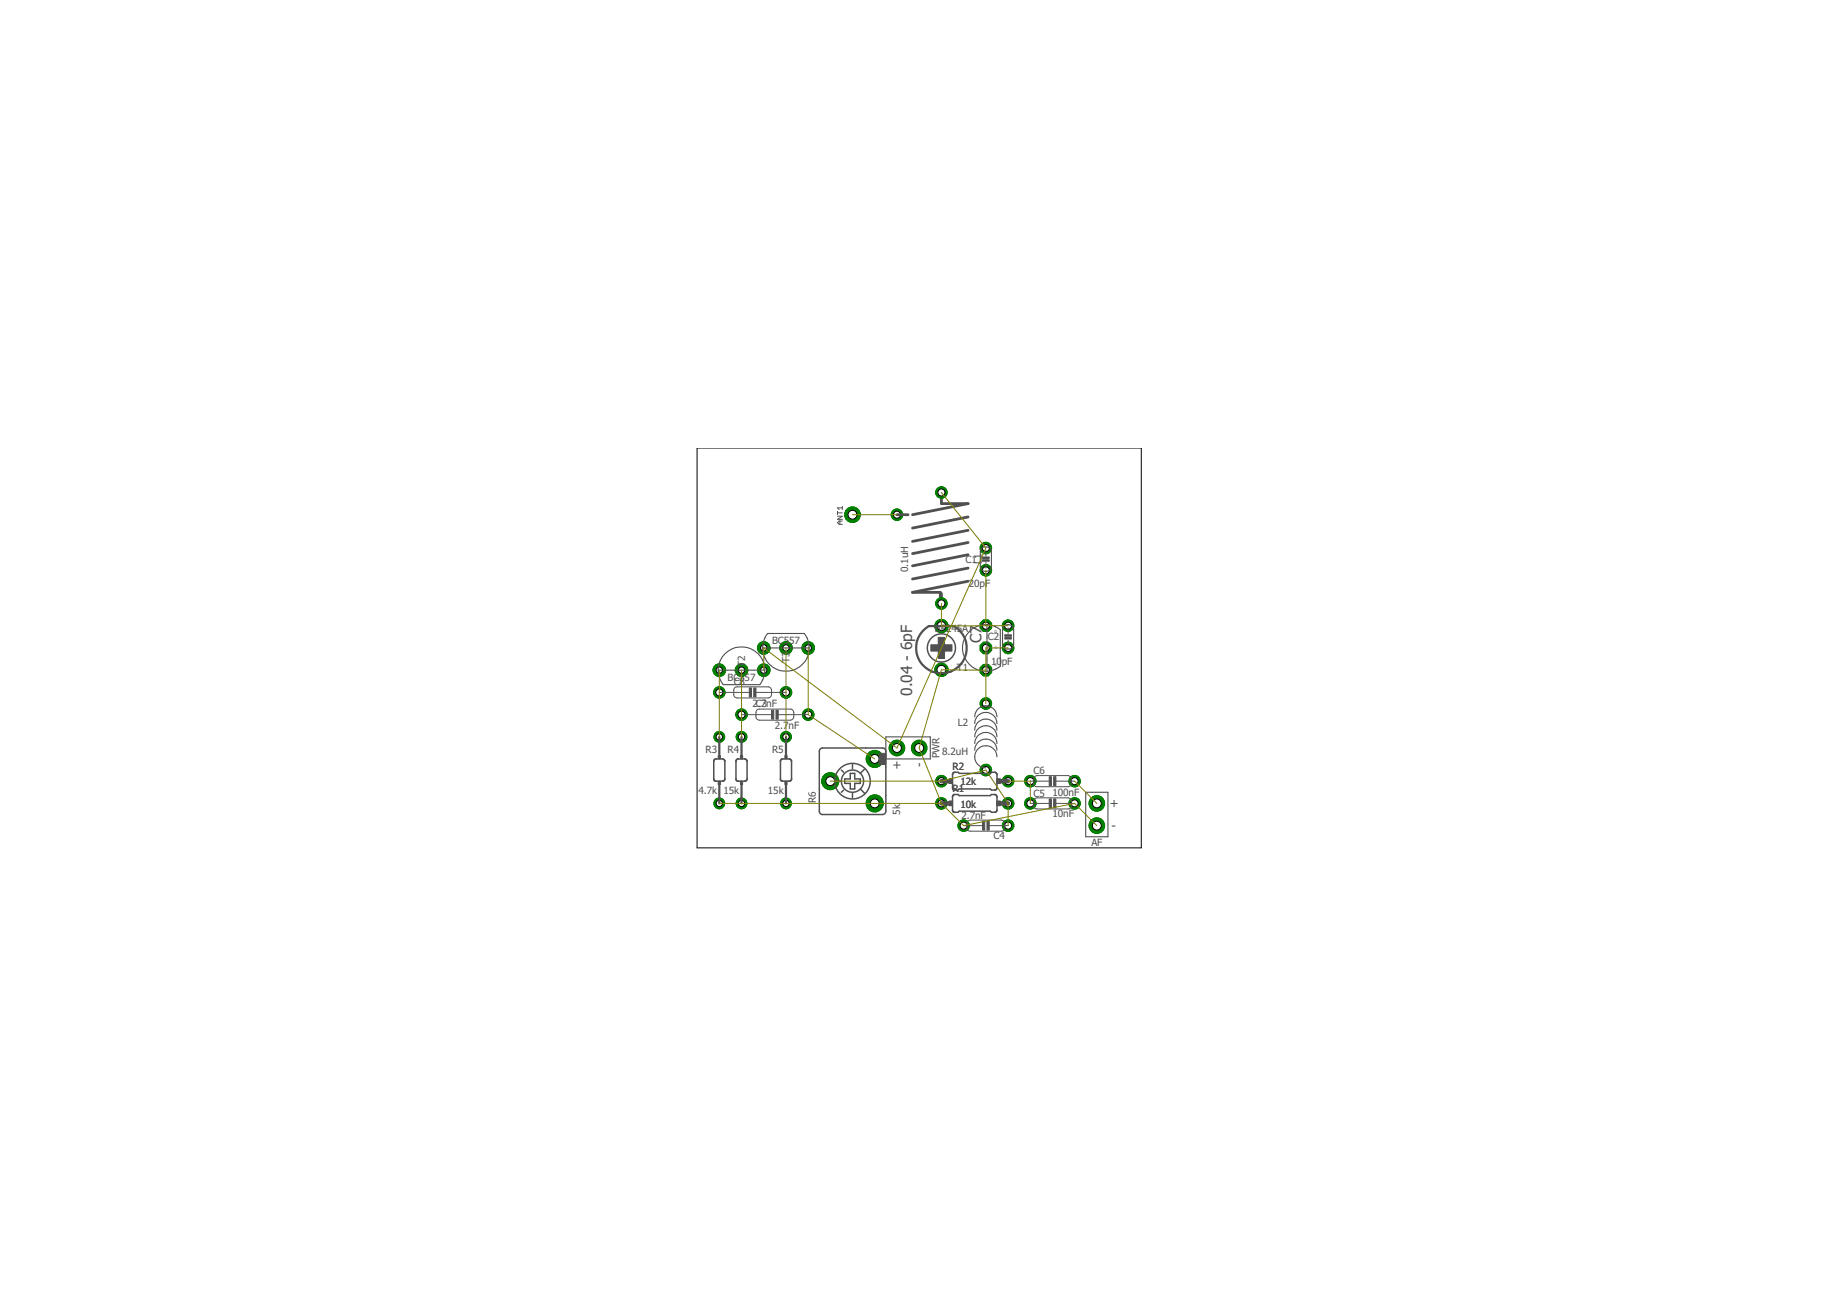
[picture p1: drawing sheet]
<svg xmlns="http://www.w3.org/2000/svg" width="210mm" height="148mm" viewBox="0 0 210 148" stroke-linecap="round" stroke-linejoin="round" font-family="sans-serif">
<defs><g id="words">
<g font-size="1.8" fill="#505050">
<text x="112.1" y="73.5" transform="rotate(-90 112.1 73.5)">C7</text>
<text x="104.2" y="79.5" transform="rotate(-90 104.2 79.5)">0.04 - 6pF</text>
</g>
<g font-size="1.4" fill="#505050">
<text x="102" y="87.9">+</text>
<text x="105.5" y="87.6" transform="rotate(-90 105.5 87.6)">-</text>
<text x="127" y="94.8">-</text>
<text x="127.7" y="92.3" transform="rotate(-90 127.7 92.3)">+</text>
</g>
<g font-size="1.1" fill="#505050">
<text x="103.8" y="65.4" transform="rotate(-90 103.8 65.4)">0.1uH</text>
<text x="110.3" y="64.3">C1</text>
<text x="112.2" y="64.5" transform="rotate(-90 112.2 64.5)">L1</text>
<text x="110.7" y="67.1">20pF</text>
<text x="83.1" y="77.8">BC557</text>
<text x="85.1" y="76.2" transform="rotate(-90 85.1 76.2)">T2</text>
<text x="88.2" y="73.6">BC557</text>
<text x="90.2" y="75.7" transform="rotate(-90 90.2 75.7)">T3</text>
<text x="106.8" y="72.2">BF245A</text>
<text x="109.3" y="76.6">T1</text>
<text x="112.9" y="73.2">C2</text>
<text x="113.2" y="76">10</text>
<text x="114.5" y="76">pF</text>
<text x="83.8" y="78.2">C8</text>
<text x="86" y="80.8">2C.73nF</text>
<text x="88.5" y="83.3">2.7</text>
<text x="90.1" y="83.3">nF</text>
<text x="109.4" y="82.9">L2</text>
<text x="80.6" y="86.1">R3</text>
<text x="83.1" y="86.1">R4</text>
<text x="88.2" y="86.1">R5</text>
<text x="107.4" y="86.6" transform="rotate(-90 107.4 86.6)">PWR</text>
<text x="107.7" y="86.2">8.2uH</text>
<text x="108.8" y="88">R2</text>
<text x="109.8" y="89.7">12k</text>
<text x="118.1" y="88.4">C6</text>
<text x="79.8" y="90.7">4.7k</text>
<text x="82.7" y="90.7">15k</text>
<text x="87.7" y="90.7">15k</text>
<text x="93.2" y="91.8" transform="rotate(-90 93.2 91.8)">R6</text>
<text x="102.9" y="93.1" transform="rotate(-90 102.9 93.1)">5k</text>
<text x="108.8" y="90.5">R1</text>
<text x="109.8" y="92.3">10k</text>
<text x="109.9" y="93.6">2.7nF</text>
<text x="113.5" y="95.9">C4</text>
<text x="118.1" y="91">C5</text>
<text x="120.3" y="93.3">10nF</text>
<text x="120.3" y="90.9">100nF</text>
<text x="124.7" y="96.6">AF</text>
</g>
<g font-size=".4" fill="#505050">
<text x="113.6" y="72.3">D</text>
<text x="113.6" y="76.1">G</text>
<text x="113.7" y="74.2">S</text>
</g>
</g></defs>
<path d="M107.6 56.3v1.2h3l-6.3 1.3M110.6 59.1l-6.3 1.2M107.6 67.8v1.1M110.6 60.6l-6.3 1.2M110.6 62l-6.3 1.2M110.6 66.4l-6.3 1.3h3.1v1.2M110.6 64.9l-6.3 1.2M110.6 63.4l-6.3 1.2" fill="none" stroke="#505050" stroke-width=".32"/>
<circle cx="125.3" cy="94.3" r=".89" fill="#008000" stroke="#008000" stroke-width=".11"/>
<circle cx="125.3" cy="94.3" r=".51" fill="#fff" stroke="#000" stroke-width=".11"/>
<circle cx="125.3" cy="91.8" r=".89" fill="#008000" stroke="#008000" stroke-width=".11"/>
<circle cx="125.3" cy="91.8" r=".51" fill="#fff" stroke="#000" stroke-width=".11"/>
<circle cx="97.4" cy="58.8" r=".89" fill="#008000" stroke="#008000" stroke-width=".11"/>
<circle cx="97.4" cy="58.8" r=".51" fill="#fff" stroke="#000" stroke-width=".11"/>
<circle cx="112.6" cy="65.2" r=".66" fill="#008000" stroke="#008000" stroke-width=".11"/>
<circle cx="112.6" cy="65.2" r=".4" fill="#fff" stroke="#000" stroke-width=".11"/>
<circle cx="112.6" cy="62.6" r=".66" fill="#008000" stroke="#008000" stroke-width=".11"/>
<circle cx="112.6" cy="62.6" r=".4" fill="#fff" stroke="#000" stroke-width=".11"/>
<circle cx="115.2" cy="74" r=".66" fill="#008000" stroke="#008000" stroke-width=".11"/>
<circle cx="115.2" cy="74" r=".4" fill="#fff" stroke="#000" stroke-width=".11"/>
<circle cx="115.2" cy="71.5" r=".66" fill="#008000" stroke="#008000" stroke-width=".11"/>
<circle cx="115.2" cy="71.5" r=".4" fill="#fff" stroke="#000" stroke-width=".11"/>
<circle cx="92.4" cy="81.6" r=".66" fill="#008000" stroke="#008000" stroke-width=".11"/>
<circle cx="92.4" cy="81.6" r=".4" fill="#fff" stroke="#000" stroke-width=".11"/>
<circle cx="84.7" cy="81.6" r=".66" fill="#008000" stroke="#008000" stroke-width=".11"/>
<circle cx="84.7" cy="81.6" r=".4" fill="#fff" stroke="#000" stroke-width=".11"/>
<circle cx="110.1" cy="94.3" r=".66" fill="#008000" stroke="#008000" stroke-width=".11"/>
<circle cx="110.1" cy="94.3" r=".4" fill="#fff" stroke="#000" stroke-width=".11"/>
<circle cx="115.2" cy="94.3" r=".66" fill="#008000" stroke="#008000" stroke-width=".11"/>
<circle cx="115.2" cy="94.3" r=".4" fill="#fff" stroke="#000" stroke-width=".11"/>
<circle cx="122.8" cy="91.8" r=".66" fill="#008000" stroke="#008000" stroke-width=".11"/>
<circle cx="122.8" cy="91.8" r=".4" fill="#fff" stroke="#000" stroke-width=".11"/>
<circle cx="117.7" cy="91.8" r=".66" fill="#008000" stroke="#008000" stroke-width=".11"/>
<circle cx="117.7" cy="91.8" r=".4" fill="#fff" stroke="#000" stroke-width=".11"/>
<circle cx="122.8" cy="89.2" r=".66" fill="#008000" stroke="#008000" stroke-width=".11"/>
<circle cx="122.8" cy="89.2" r=".4" fill="#fff" stroke="#000" stroke-width=".11"/>
<circle cx="117.7" cy="89.2" r=".66" fill="#008000" stroke="#008000" stroke-width=".11"/>
<circle cx="117.7" cy="89.2" r=".4" fill="#fff" stroke="#000" stroke-width=".11"/>
<circle cx="107.6" cy="76.5" r=".76" fill="#008000" stroke="#008000" stroke-width=".11"/>
<circle cx="107.6" cy="76.5" r=".51" fill="#fff" stroke="#000" stroke-width=".11"/>
<circle cx="107.6" cy="71.5" r=".76" fill="#008000" stroke="#008000" stroke-width=".11"/>
<circle cx="107.6" cy="71.5" r=".51" fill="#fff" stroke="#000" stroke-width=".11"/>
<circle cx="89.8" cy="79.1" r=".66" fill="#008000" stroke="#008000" stroke-width=".11"/>
<circle cx="89.8" cy="79.1" r=".4" fill="#fff" stroke="#000" stroke-width=".11"/>
<circle cx="82.2" cy="79.1" r=".66" fill="#008000" stroke="#008000" stroke-width=".11"/>
<circle cx="82.2" cy="79.1" r=".4" fill="#fff" stroke="#000" stroke-width=".11"/>
<circle cx="107.6" cy="68.9" r=".66" fill="#008000" stroke="#008000" stroke-width=".11"/>
<circle cx="107.6" cy="68.9" r=".4" fill="#fff" stroke="#000" stroke-width=".11"/>
<circle cx="107.6" cy="56.3" r=".66" fill="#008000" stroke="#008000" stroke-width=".11"/>
<circle cx="107.6" cy="56.3" r=".4" fill="#fff" stroke="#000" stroke-width=".11"/>
<circle cx="102.5" cy="58.8" r=".66" fill="#008000" stroke="#008000" stroke-width=".11"/>
<circle cx="102.5" cy="58.8" r=".4" fill="#fff" stroke="#000" stroke-width=".11"/>
<circle cx="112.6" cy="80.4" r=".66" fill="#008000" stroke="#008000" stroke-width=".11"/>
<circle cx="112.6" cy="80.4" r=".4" fill="#fff" stroke="#000" stroke-width=".11"/>
<circle cx="112.6" cy="88" r=".66" fill="#008000" stroke="#008000" stroke-width=".11"/>
<circle cx="112.6" cy="88" r=".4" fill="#fff" stroke="#000" stroke-width=".11"/>
<circle cx="105" cy="85.4" r=".89" fill="#008000" stroke="#008000" stroke-width=".11"/>
<circle cx="105" cy="85.4" r=".51" fill="#fff" stroke="#000" stroke-width=".11"/>
<circle cx="102.5" cy="85.4" r=".89" fill="#008000" stroke="#008000" stroke-width=".11"/>
<circle cx="102.5" cy="85.4" r=".51" fill="#fff" stroke="#000" stroke-width=".11"/>
<circle cx="107.6" cy="91.8" r=".66" fill="#008000" stroke="#008000" stroke-width=".11"/>
<circle cx="107.6" cy="91.8" r=".4" fill="#fff" stroke="#000" stroke-width=".11"/>
<circle cx="115.2" cy="91.8" r=".66" fill="#008000" stroke="#008000" stroke-width=".11"/>
<circle cx="115.2" cy="91.8" r=".4" fill="#fff" stroke="#000" stroke-width=".11"/>
<circle cx="107.6" cy="89.2" r=".66" fill="#008000" stroke="#008000" stroke-width=".11"/>
<circle cx="107.6" cy="89.2" r=".4" fill="#fff" stroke="#000" stroke-width=".11"/>
<circle cx="115.2" cy="89.2" r=".66" fill="#008000" stroke="#008000" stroke-width=".11"/>
<circle cx="115.2" cy="89.2" r=".4" fill="#fff" stroke="#000" stroke-width=".11"/>
<circle cx="82.2" cy="91.8" r=".61" fill="#008000" stroke="#008000" stroke-width=".11"/>
<circle cx="82.2" cy="91.8" r=".36" fill="#fff" stroke="#000" stroke-width=".11"/>
<circle cx="82.2" cy="84.2" r=".61" fill="#008000" stroke="#008000" stroke-width=".11"/>
<circle cx="82.2" cy="84.2" r=".36" fill="#fff" stroke="#000" stroke-width=".11"/>
<circle cx="84.7" cy="91.8" r=".61" fill="#008000" stroke="#008000" stroke-width=".11"/>
<circle cx="84.7" cy="91.8" r=".36" fill="#fff" stroke="#000" stroke-width=".11"/>
<circle cx="84.7" cy="84.2" r=".61" fill="#008000" stroke="#008000" stroke-width=".11"/>
<circle cx="84.7" cy="84.2" r=".36" fill="#fff" stroke="#000" stroke-width=".11"/>
<circle cx="89.8" cy="91.8" r=".61" fill="#008000" stroke="#008000" stroke-width=".11"/>
<circle cx="89.8" cy="91.8" r=".36" fill="#fff" stroke="#000" stroke-width=".11"/>
<circle cx="89.8" cy="84.2" r=".61" fill="#008000" stroke="#008000" stroke-width=".11"/>
<circle cx="89.8" cy="84.2" r=".36" fill="#fff" stroke="#000" stroke-width=".11"/>
<circle cx="94.9" cy="89.2" r=".97" fill="#008000" stroke="#008000" stroke-width=".11"/>
<circle cx="94.9" cy="89.2" r=".51" fill="#fff" stroke="#000" stroke-width=".11"/>
<circle cx="99.9" cy="91.8" r=".97" fill="#008000" stroke="#008000" stroke-width=".11"/>
<circle cx="99.9" cy="91.8" r=".51" fill="#fff" stroke="#000" stroke-width=".11"/>
<circle cx="99.9" cy="86.7" r=".97" fill="#008000" stroke="#008000" stroke-width=".11"/>
<circle cx="99.9" cy="86.7" r=".51" fill="#fff" stroke="#000" stroke-width=".11"/>
<circle cx="112.6" cy="71.5" r=".71" fill="#008000" stroke="#008000" stroke-width=".11"/>
<circle cx="112.6" cy="71.5" r=".4" fill="#fff" stroke="#000" stroke-width=".11"/>
<circle cx="112.6" cy="76.6" r=".71" fill="#008000" stroke="#008000" stroke-width=".11"/>
<circle cx="112.6" cy="76.6" r=".4" fill="#fff" stroke="#000" stroke-width=".11"/>
<circle cx="112.6" cy="74" r=".71" fill="#008000" stroke="#008000" stroke-width=".11"/>
<circle cx="112.6" cy="74" r=".4" fill="#fff" stroke="#000" stroke-width=".11"/>
<circle cx="82.2" cy="76.6" r=".72" fill="#008000" stroke="#008000" stroke-width=".11"/>
<circle cx="82.2" cy="76.6" r=".36" fill="#fff" stroke="#000" stroke-width=".11"/>
<circle cx="87.3" cy="76.6" r=".72" fill="#008000" stroke="#008000" stroke-width=".11"/>
<circle cx="87.3" cy="76.6" r=".36" fill="#fff" stroke="#000" stroke-width=".11"/>
<circle cx="84.7" cy="76.6" r=".72" fill="#008000" stroke="#008000" stroke-width=".11"/>
<circle cx="84.7" cy="76.6" r=".36" fill="#fff" stroke="#000" stroke-width=".11"/>
<circle cx="92.4" cy="74" r=".72" fill="#008000" stroke="#008000" stroke-width=".11"/>
<circle cx="92.4" cy="74" r=".36" fill="#fff" stroke="#000" stroke-width=".11"/>
<circle cx="87.3" cy="74" r=".72" fill="#008000" stroke="#008000" stroke-width=".11"/>
<circle cx="87.3" cy="74" r=".36" fill="#fff" stroke="#000" stroke-width=".11"/>
<circle cx="89.8" cy="74" r=".72" fill="#008000" stroke="#008000" stroke-width=".11"/>
<circle cx="89.8" cy="74" r=".36" fill="#fff" stroke="#000" stroke-width=".11"/>
<circle cx="125.3" cy="94.3" r=".89" fill="#008000" stroke="#008000" stroke-width=".11"/>
<circle cx="125.3" cy="94.3" r=".51" fill="#fff" stroke="#000" stroke-width=".11"/>
<circle cx="125.3" cy="91.8" r=".89" fill="#008000" stroke="#008000" stroke-width=".11"/>
<circle cx="125.3" cy="91.8" r=".51" fill="#fff" stroke="#000" stroke-width=".11"/>
<circle cx="97.4" cy="58.8" r=".89" fill="#008000" stroke="#008000" stroke-width=".11"/>
<circle cx="97.4" cy="58.8" r=".51" fill="#fff" stroke="#000" stroke-width=".11"/>
<circle cx="112.6" cy="65.2" r=".66" fill="#008000" stroke="#008000" stroke-width=".11"/>
<circle cx="112.6" cy="65.2" r=".4" fill="#fff" stroke="#000" stroke-width=".11"/>
<circle cx="112.6" cy="62.6" r=".66" fill="#008000" stroke="#008000" stroke-width=".11"/>
<circle cx="112.6" cy="62.6" r=".4" fill="#fff" stroke="#000" stroke-width=".11"/>
<circle cx="115.2" cy="74" r=".66" fill="#008000" stroke="#008000" stroke-width=".11"/>
<circle cx="115.2" cy="74" r=".4" fill="#fff" stroke="#000" stroke-width=".11"/>
<circle cx="115.2" cy="71.5" r=".66" fill="#008000" stroke="#008000" stroke-width=".11"/>
<circle cx="115.2" cy="71.5" r=".4" fill="#fff" stroke="#000" stroke-width=".11"/>
<circle cx="92.4" cy="81.6" r=".66" fill="#008000" stroke="#008000" stroke-width=".11"/>
<circle cx="92.4" cy="81.6" r=".4" fill="#fff" stroke="#000" stroke-width=".11"/>
<circle cx="84.7" cy="81.6" r=".66" fill="#008000" stroke="#008000" stroke-width=".11"/>
<circle cx="84.7" cy="81.6" r=".4" fill="#fff" stroke="#000" stroke-width=".11"/>
<circle cx="110.1" cy="94.3" r=".66" fill="#008000" stroke="#008000" stroke-width=".11"/>
<circle cx="110.1" cy="94.3" r=".4" fill="#fff" stroke="#000" stroke-width=".11"/>
<circle cx="115.2" cy="94.3" r=".66" fill="#008000" stroke="#008000" stroke-width=".11"/>
<circle cx="115.2" cy="94.3" r=".4" fill="#fff" stroke="#000" stroke-width=".11"/>
<circle cx="122.8" cy="91.8" r=".66" fill="#008000" stroke="#008000" stroke-width=".11"/>
<circle cx="122.8" cy="91.8" r=".4" fill="#fff" stroke="#000" stroke-width=".11"/>
<circle cx="117.7" cy="91.8" r=".66" fill="#008000" stroke="#008000" stroke-width=".11"/>
<circle cx="117.7" cy="91.8" r=".4" fill="#fff" stroke="#000" stroke-width=".11"/>
<circle cx="122.8" cy="89.2" r=".66" fill="#008000" stroke="#008000" stroke-width=".11"/>
<circle cx="122.8" cy="89.2" r=".4" fill="#fff" stroke="#000" stroke-width=".11"/>
<circle cx="117.7" cy="89.2" r=".66" fill="#008000" stroke="#008000" stroke-width=".11"/>
<circle cx="117.7" cy="89.2" r=".4" fill="#fff" stroke="#000" stroke-width=".11"/>
<circle cx="107.6" cy="76.5" r=".76" fill="#008000" stroke="#008000" stroke-width=".11"/>
<circle cx="107.6" cy="76.5" r=".51" fill="#fff" stroke="#000" stroke-width=".11"/>
<circle cx="107.6" cy="71.5" r=".76" fill="#008000" stroke="#008000" stroke-width=".11"/>
<circle cx="107.6" cy="71.5" r=".51" fill="#fff" stroke="#000" stroke-width=".11"/>
<circle cx="89.8" cy="79.1" r=".66" fill="#008000" stroke="#008000" stroke-width=".11"/>
<circle cx="89.8" cy="79.1" r=".4" fill="#fff" stroke="#000" stroke-width=".11"/>
<circle cx="82.2" cy="79.1" r=".66" fill="#008000" stroke="#008000" stroke-width=".11"/>
<circle cx="82.2" cy="79.1" r=".4" fill="#fff" stroke="#000" stroke-width=".11"/>
<circle cx="107.6" cy="68.9" r=".66" fill="#008000" stroke="#008000" stroke-width=".11"/>
<circle cx="107.6" cy="68.9" r=".4" fill="#fff" stroke="#000" stroke-width=".11"/>
<circle cx="107.6" cy="56.3" r=".66" fill="#008000" stroke="#008000" stroke-width=".11"/>
<circle cx="107.6" cy="56.3" r=".4" fill="#fff" stroke="#000" stroke-width=".11"/>
<circle cx="102.5" cy="58.8" r=".66" fill="#008000" stroke="#008000" stroke-width=".11"/>
<circle cx="102.5" cy="58.8" r=".4" fill="#fff" stroke="#000" stroke-width=".11"/>
<circle cx="112.6" cy="80.4" r=".66" fill="#008000" stroke="#008000" stroke-width=".11"/>
<circle cx="112.6" cy="80.4" r=".4" fill="#fff" stroke="#000" stroke-width=".11"/>
<circle cx="112.6" cy="88" r=".66" fill="#008000" stroke="#008000" stroke-width=".11"/>
<circle cx="112.6" cy="88" r=".4" fill="#fff" stroke="#000" stroke-width=".11"/>
<circle cx="105" cy="85.4" r=".89" fill="#008000" stroke="#008000" stroke-width=".11"/>
<circle cx="105" cy="85.4" r=".51" fill="#fff" stroke="#000" stroke-width=".11"/>
<circle cx="102.5" cy="85.4" r=".89" fill="#008000" stroke="#008000" stroke-width=".11"/>
<circle cx="102.5" cy="85.4" r=".51" fill="#fff" stroke="#000" stroke-width=".11"/>
<circle cx="107.6" cy="91.8" r=".66" fill="#008000" stroke="#008000" stroke-width=".11"/>
<circle cx="107.6" cy="91.8" r=".4" fill="#fff" stroke="#000" stroke-width=".11"/>
<circle cx="115.2" cy="91.8" r=".66" fill="#008000" stroke="#008000" stroke-width=".11"/>
<circle cx="115.2" cy="91.8" r=".4" fill="#fff" stroke="#000" stroke-width=".11"/>
<circle cx="107.6" cy="89.2" r=".66" fill="#008000" stroke="#008000" stroke-width=".11"/>
<circle cx="107.6" cy="89.2" r=".4" fill="#fff" stroke="#000" stroke-width=".11"/>
<circle cx="115.2" cy="89.2" r=".66" fill="#008000" stroke="#008000" stroke-width=".11"/>
<circle cx="115.2" cy="89.2" r=".4" fill="#fff" stroke="#000" stroke-width=".11"/>
<circle cx="82.2" cy="91.8" r=".61" fill="#008000" stroke="#008000" stroke-width=".11"/>
<circle cx="82.2" cy="91.8" r=".36" fill="#fff" stroke="#000" stroke-width=".11"/>
<circle cx="82.2" cy="84.2" r=".61" fill="#008000" stroke="#008000" stroke-width=".11"/>
<circle cx="82.2" cy="84.2" r=".36" fill="#fff" stroke="#000" stroke-width=".11"/>
<circle cx="84.7" cy="91.8" r=".61" fill="#008000" stroke="#008000" stroke-width=".11"/>
<circle cx="84.7" cy="91.8" r=".36" fill="#fff" stroke="#000" stroke-width=".11"/>
<circle cx="84.7" cy="84.2" r=".61" fill="#008000" stroke="#008000" stroke-width=".11"/>
<circle cx="84.7" cy="84.2" r=".36" fill="#fff" stroke="#000" stroke-width=".11"/>
<circle cx="89.8" cy="91.8" r=".61" fill="#008000" stroke="#008000" stroke-width=".11"/>
<circle cx="89.8" cy="91.8" r=".36" fill="#fff" stroke="#000" stroke-width=".11"/>
<circle cx="89.8" cy="84.2" r=".61" fill="#008000" stroke="#008000" stroke-width=".11"/>
<circle cx="89.8" cy="84.2" r=".36" fill="#fff" stroke="#000" stroke-width=".11"/>
<circle cx="94.9" cy="89.2" r=".97" fill="#008000" stroke="#008000" stroke-width=".11"/>
<circle cx="94.9" cy="89.2" r=".51" fill="#fff" stroke="#000" stroke-width=".11"/>
<circle cx="99.9" cy="91.8" r=".97" fill="#008000" stroke="#008000" stroke-width=".11"/>
<circle cx="99.9" cy="91.8" r=".51" fill="#fff" stroke="#000" stroke-width=".11"/>
<circle cx="99.9" cy="86.7" r=".97" fill="#008000" stroke="#008000" stroke-width=".11"/>
<circle cx="99.9" cy="86.7" r=".51" fill="#fff" stroke="#000" stroke-width=".11"/>
<circle cx="112.6" cy="71.5" r=".71" fill="#008000" stroke="#008000" stroke-width=".11"/>
<circle cx="112.6" cy="71.5" r=".4" fill="#fff" stroke="#000" stroke-width=".11"/>
<circle cx="112.6" cy="76.6" r=".71" fill="#008000" stroke="#008000" stroke-width=".11"/>
<circle cx="112.6" cy="76.6" r=".4" fill="#fff" stroke="#000" stroke-width=".11"/>
<circle cx="112.6" cy="74" r=".71" fill="#008000" stroke="#008000" stroke-width=".11"/>
<circle cx="112.6" cy="74" r=".4" fill="#fff" stroke="#000" stroke-width=".11"/>
<circle cx="82.2" cy="76.6" r=".72" fill="#008000" stroke="#008000" stroke-width=".11"/>
<circle cx="82.2" cy="76.6" r=".36" fill="#fff" stroke="#000" stroke-width=".11"/>
<circle cx="87.3" cy="76.6" r=".72" fill="#008000" stroke="#008000" stroke-width=".11"/>
<circle cx="87.3" cy="76.6" r=".36" fill="#fff" stroke="#000" stroke-width=".11"/>
<circle cx="84.7" cy="76.6" r=".72" fill="#008000" stroke="#008000" stroke-width=".11"/>
<circle cx="84.7" cy="76.6" r=".36" fill="#fff" stroke="#000" stroke-width=".11"/>
<circle cx="92.4" cy="74" r=".72" fill="#008000" stroke="#008000" stroke-width=".11"/>
<circle cx="92.4" cy="74" r=".36" fill="#fff" stroke="#000" stroke-width=".11"/>
<circle cx="87.3" cy="74" r=".72" fill="#008000" stroke="#008000" stroke-width=".11"/>
<circle cx="87.3" cy="74" r=".36" fill="#fff" stroke="#000" stroke-width=".11"/>
<circle cx="89.8" cy="74" r=".72" fill="#008000" stroke="#008000" stroke-width=".11"/>
<circle cx="89.8" cy="74" r=".36" fill="#fff" stroke="#000" stroke-width=".11"/>
<g fill="none" stroke="#505050" stroke-width=".13">
<path d="M82.1 76.6a2.67 2.67 0 0 1 2.6-2.7 2.67 2.67 0 0 1 2.7 2.7M82.1 76.6v.3a2.42 2.42 0 0 0 .5 1.3h4.2l.3-.5M82.1 76.6h5.3M87.1 74a2.66 2.66 0 0 0 2.7 2.7 2.66 2.66 0 0 0 2.7-2.7M87.1 74h5.4M87.4 72.9l.3-.5h4.2a2.49 2.49 0 0 1 .6 1.6M87.4 76.6l-.3 1.1M87.4 72.9l-.2 .4-.1 .7M112.2 62.7a.66 .66 0 0 1 1.1 .3v1.8a.65 .65 0 0 1-.7 .5 .65 .65 0 0 1-.6-.5v-1.8zM112.8 71.4a2.67 2.67 0 0 0-2.8 2.6 2.67 2.67 0 0 0 2.8 2.7M112.8 71.4l.7 .1 .8 .4v4.2l-.8 .5-.7 .1M112.8 71.4v5.3"/>
<path d="M114.7 71.5a.67 .67 0 0 1 1.1 .4v1.7a.65 .65 0 0 1-.6 .5 .65 .65 0 0 1-.6-.5v-1.7zM101.2 84.2h5.1v2.5h-5.1zM111.4 81.9a1.27 1.27 0 0 1 1.2-1.3 1.27 1.27 0 0 1 1.3 1.3M111.4 82.7a1.27 1.27 0 0 1 1.2-1.3 1.27 1.27 0 0 1 1.3 1.3M111.4 83.4a1.27 1.27 0 0 1 1.2-1.3 1.27 1.27 0 0 1 1.3 1.3M111.4 84.2a1.27 1.27 0 0 1 1.2-1.3 1.27 1.27 0 0 1 1.3 1.3M111.4 84.9a1.27 1.27 0 0 1 1.2-1.2 1.27 1.27 0 0 1 1.3 1.2M111.4 85.7a1.27 1.27 0 0 1 1.2-1.3 1.27 1.27 0 0 1 1.3 1.3M113.9 86.5a1.27 1.27 0 0 0-1.2-1.3 1.27 1.27 0 0 0-1.3 1.2 1.27 1.27 0 0 0 1.2 1.3M124.1 90.5h2.5v5.1h-2.5z"/>
</g>
<g fill="none" stroke="#505050" stroke-width=".11">
<path d="M95.7 59h.5l-.5 .3h.5M95.7 58.6h.5M95.7 58.4v.4M96 59.5v.4M96.2 59.5h-.3l-.2 .2 .2 .2h.3M96.2 58h-.5l.2 .2M96.2 57.8v.4M82.2 79.1h3.4M83.9 78.6l.3-.1h3.6a.4 .4 0 0 1 .4 .3v.6a.4 .4 0 0 1-.4 .3h-3.6a.36 .36 0 0 1-.4-.3v-.6zM86.4 79.1h3.4M112.6 62.9v.6M112.6 64.3v.6"/>
<path d="M115.2 71.7v.7M115.2 73.2v.6M84.7 81.6h3.4M86.5 81.1l.3-.1h3.5a.4 .4 0 0 1 .4 .4v.6l-.4 .3h-3.5a.4 .4 0 0 1-.4-.4v-.5zM88.9 81.6h3.5M110.1 94.3h2.2M110.6 93.8l.3-.1h3.5a.4 .4 0 0 1 .4 .4v.5a.4 .4 0 0 1-.4 .4h-3.5a.36 .36 0 0 1-.4-.4v-.5zM113 94.3h2.2M117.7 91.8h2.2M117.7 89.2h2.2M118.2 91.3l.3-.2h3.5a.4 .4 0 0 1 .4 .4v.5a.36 .36 0 0 1-.4 .4h-3.5a.36 .36 0 0 1-.4-.4v-.5zM118.2 88.7l.3-.1h3.5a.4 .4 0 0 1 .4 .4v.5a.36 .36 0 0 1-.4 .4h-3.5a.36 .36 0 0 1-.4-.4v-.5z"/>
<path d="M120.6 91.8h2.2M120.6 89.2h2.2"/>
</g>
<g fill="#505050" stroke="#505050" stroke-width=".11">
<path d="M112.3 63.6h.7v.2h-.7z"/>
<path d="M112.3 63.9h.7v.2h-.7z"/>
<path d="M114.8 72.5h.8v.2h-.8z"/>
<path d="M114.8 72.8h.8v.2h-.8z"/>
<path d="M88.7 81.1h.2v1h-.2z"/>
<path d="M88.2 81.1h.2v1h-.2z"/>
<path d="M112.3 93.8h.2v1h-.2z"/>
<path d="M112.8 93.8h.2v1h-.2z"/>
<path d="M120.4 91.3h.2v1h-.2z"/>
<path d="M119.9 91.3h.2v1h-.2z"/>
<path d="M120.4 88.7h.2v1h-.2z"/>
<path d="M119.9 88.7h.2v1h-.2z"/>
<path d="M107.2 72.8h.7v2.4h-.7z"/>
<path d="M106.4 73.7h2.4v.7h-2.4z"/>
<path d="M86.1 78.6h.3v1h-.3z"/>
<path d="M85.6 78.6h.3v1h-.3z"/>
<path d="M113.9 91.5h.4v.5h-.4z"/>
<path d="M108.5 91.5h.3v.5h-.3z"/>
<path d="M113.9 89h.4v.5h-.4z"/>
<path d="M108.5 89h.3v.5h-.3z"/>
<path d="M82.1 86.3h.2v.4h-.2z"/>
<path d="M82.1 89.2h.2v.4h-.2z"/>
<path d="M84.6 86.3h.3v.4h-.3z"/>
<path d="M84.6 89.2h.3v.4h-.3z"/>
<path d="M89.7 86.3h.2v.4h-.2z"/>
<path d="M89.7 89.2h.2v.4h-.2z"/>
<path d="M100.5 86.1h.7v1.2h-.7z"/>
</g>
<path d="M105.4 72.1l.7-.6h2.9a2.88 2.88 0 0 1 1 4.1 2.88 2.88 0 0 1-4.2 .7 2.88 2.88 0 0 1-.4-4.2zM82.2 84.2v2.1M82.2 89.6v2.2M84.7 84.2v2.1M84.7 89.6v2.2M89.8 84.2v2.1M89.8 89.6v2.2" fill="none" stroke="#505050" stroke-width=".25"/>
<g fill="none" stroke="#505050" stroke-width=".17">
<path d="M81.6 86.8l.2-.1h.8l.2 .2v2.1l-.1 .2h-.9l-.2-.1v-2.1zM84.2 86.8l.1-.1h.8l.2 .2 .1 2.1-.2 .2h-.9l-.2-.1v-2.1zM89.2 86.8l.2-.1h.8l.2 .2v2.1l-.1 .2h-.9l-.2-.1v-2.1zM93.7 85.6l.3-.2h6.8a.36 .36 0 0 1 .4 .4v6.9a.36 .36 0 0 1-.4 .3h-6.8a.36 .36 0 0 1-.4-.3v-6.9zM95.5 89.2h.5M96.1 88l.3 .2M96.4 90.3l-.3 .2M97.2 88.3h.5v.7h.6v.5h-.6v.6h-.5v-.6h-.7v-.5h.7zM97.4 87.3v.5M97.4 90.6v.5M98.3 90.1l.5 .5M98.8 87.8l-.5 .5"/>
<path d="M108.9 90.8h.6l.1 .1h3.6l.1-.1h.4l.2 .1v1.6l-.2 .3h-.4l-.1-.1h-3.6a.65 .65 0 0 1-.7 0l-.1-.2zM108.9 88.3l.6-.1 .1 .1h3.6l.1-.1h.4l.2 .2v1.6l-.2 .2-.4 .1-.1-.2h-3.6a.65 .65 0 0 1-.7 .1l-.1-.2z"/>
<circle cx="107.6" cy="74" r="1.61"/>
<circle cx="97.4" cy="89.2" r="2.03"/>
<circle cx="97.4" cy="89.2" r="1.27"/>
</g>
<path d="M102.5 58.8h1.3" fill="none" stroke="#505050" stroke-width=".32"/>
<path d="M107.6 91.8h.9M107.6 89.2h.9M114.3 91.8h.9M114.3 89.2h.9" fill="none" stroke="#505050" stroke-width=".51"/>
<g fill="none" stroke="#808000" stroke-width=".11">
<path d="M97.4 58.8h5.1M107.6 56.3l5 6.3-10.1 22.8-15.2-11.4v2.6M82.2 76.6v7.6M84.7 76.6v7.6M89.8 74v10.2M92.4 74v7.6l7.5 5.1M107.6 68.9v2.6h5M112.6 65.2v6.3M112.6 71.5h2.6M112.6 76.6l-5-.1-2.6 8.9 2.6 6.4M115.2 74h-2.6v6.4M82.2 91.8h25.4"/>
<path d="M94.9 89.2h12.7l5-1.2 2.6 3.8v2.5M107.6 91.8l2.5 2.5 12.7-2.5 2.5 2.5M115.2 89.2h2.5v2.6M122.8 89.2l2.5 2.6"/>
</g>
<path d="M79.7 51.2h50.7v45.7h-50.7z" fill="none" stroke="#000" stroke-width=".11"/>
<use href="#words"/>
</svg>
